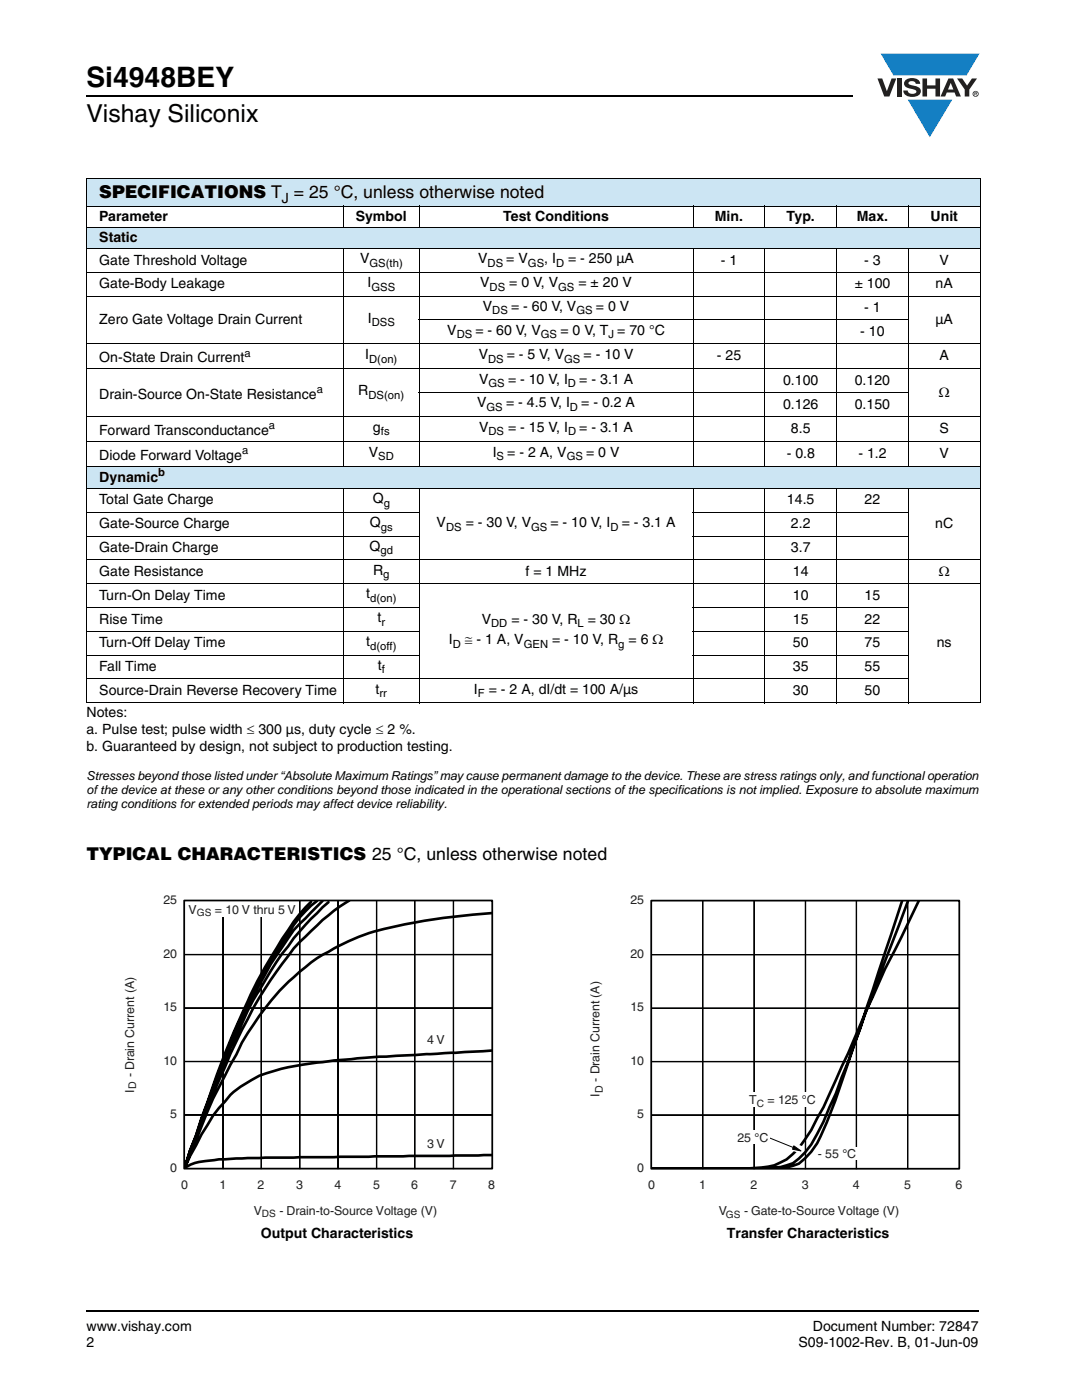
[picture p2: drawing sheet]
<svg xmlns="http://www.w3.org/2000/svg" width="216mm" height="279mm" viewBox="0 0 216 279" stroke-linecap="round" stroke-linejoin="round" font-family="sans-serif">
<defs><g id="words">
<text font-size="5.6" x="17.3" y="17.4">Si4948BEY</text>
<text font-size="4.9" x="17.3" y="24.4">Vishay Siliconix</text>
<g font-size="3.5">
<text x="19.8" y="39.6">SPECIFICATIONS T = 25 °C, unless otherwise noted</text>
<text x="17.3" y="171.7">TYPICAL CHARACTERISTICS 25 °C, unless otherwise noted</text>
</g>
<g font-size="2.8">
<text x="56.2" y="40.5">J</text>
<text x="19.8" y="44.1">Parameter</text>
<text x="71" y="44.1">Symbol</text>
<text x="100.4" y="44.1">Test Conditions</text>
<text x="142.6" y="44.1">Min.</text>
<text x="157" y="44.1">Typ.</text>
<text x="171" y="44.1">Max.</text>
<text x="185.7" y="44.1">Unit</text>
<text x="19.8" y="48.3">Static</text>
<text x="19.8" y="52.8">Gate Threshold Voltage</text>
<text x="71.8" y="52.5">V</text>
<text x="95.4" y="52.5">V</text>
<text x="101" y="52.5">= V</text>
<text x="108.6" y="52.5">, I</text>
<text x="113.4" y="52.5">= - 250 µA</text>
<text x="143.8" y="52.8">- 1</text>
<text x="172.4" y="52.8">- 3</text>
<text x="187.5" y="52.8">V</text>
<text x="19.8" y="57.6">Gate-Body Leakage</text>
<text x="73.3" y="57.3">I</text>
<text x="95.8" y="57.3">V</text>
<text x="101.6" y="57.3">= 0 V, V</text>
<text x="115.4" y="57.3">= ± 20 V</text>
<text x="170.5" y="57.6">± 100</text>
<text x="186.7" y="57.6">nA</text>
<text x="19.8" y="64.7">Zero Gate Voltage Drain Current</text>
<text x="73.4" y="64.4">I</text>
<text x="96.3" y="62">V</text>
<text x="102" y="62">= - 60 V, V</text>
<text x="118.9" y="62">= 0 V</text>
<text x="172.4" y="62.3">- 1</text>
<text x="186.6" y="64.7">µA</text>
<text x="72.9" y="71.7">I</text>
<text x="89.2" y="66.8">V</text>
<text x="94.9" y="66.8">= - 60 V, V</text>
<text x="95.5" y="71.7">V</text>
<text x="101.2" y="71.7">= - 5 V, V</text>
<text x="111.8" y="66.8">= 0 V, T = 70 °C</text>
<text x="116.5" y="71.7">= - 10 V</text>
<text x="143" y="71.9">- 25</text>
<text x="171.7" y="67.1">- 10</text>
<text x="187.5" y="71.9">A</text>
<text x="19.8" y="72.3">On-State Drain Current</text>
<text x="95.6" y="76.5">V</text>
<text x="101.4" y="76.5">= - 10 V, I</text>
<text x="115.6" y="76.5">= - 3.1 A</text>
<text x="156.3" y="76.8">0.100</text>
<text x="170.6" y="76.8">0.120</text>
<text x="19.8" y="79.5">Drain-Source On-State Resistance</text>
<text x="71.5" y="78.9">R</text>
<text x="95.2" y="81.3">V</text>
<text x="101" y="81.3">= - 4.5 V, I</text>
<text x="116" y="81.3">= - 0.2 A</text>
<text x="156.3" y="81.5">0.126</text>
<text x="170.6" y="81.5">0.150</text>
<text x="187.3" y="79.2">Ω</text>
<text x="19.8" y="86.8">Forward Transconductance</text>
<text x="74.4" y="86.1">g</text>
<text x="95.6" y="86.1">V</text>
<text x="101.4" y="86.1">= - 15 V, I</text>
<text x="115.6" y="86.1">= - 3.1 A</text>
<text x="157.8" y="86.4">8.5</text>
<text x="187.5" y="86.4">S</text>
<text x="19.8" y="91.8">Diode Forward Voltage</text>
<text x="73.6" y="91.1">V</text>
<text x="98.3" y="91.1">I</text>
<text x="101.2" y="91.1">= - 2 A, V</text>
<text x="116.9" y="91.1">= 0 V</text>
<text x="157" y="91.4">- 0.8</text>
<text x="171.3" y="91.4">- 1.2</text>
<text x="187.5" y="91.4">V</text>
<text x="19.8" y="96.2">Dynamic</text>
<text x="19.8" y="100.7">Total Gate Charge</text>
<text x="74.4" y="100.4">Q</text>
<text x="157" y="100.7">14.5</text>
<text x="172.5" y="100.7">22</text>
<text x="19.8" y="105.4">Gate-Source Charge</text>
<text x="73.8" y="105.2">Q</text>
<text x="87.1" y="105.2">V</text>
<text x="92.9" y="105.2">= - 30 V, V</text>
<text x="109.9" y="105.2">= - 10 V, I</text>
<text x="124.1" y="105.2">= - 3.1 A</text>
<text x="157.8" y="105.4">2.2</text>
<text x="186.6" y="105.4">nC</text>
<text x="19.8" y="110.2">Gate-Drain Charge</text>
<text x="73.7" y="109.9">Q</text>
<text x="157.8" y="110.2">3.7</text>
<text x="19.8" y="119.7">Turn-On Delay Time</text>
<text x="19.8" y="114.9">Gate Resistance</text>
<text x="73.1" y="119.4">t</text>
<text x="74.4" y="114.7">R</text>
<text x="104.9" y="114.9">f = 1 MHz</text>
<text x="158.2" y="119.7">10</text>
<text x="158.2" y="114.9">14</text>
<text x="172.5" y="119.7">15</text>
<text x="187.3" y="114.9">Ω</text>
<text x="19.8" y="124.4">Rise Time</text>
<text x="75.3" y="124.2">t</text>
<text x="96.1" y="124.5">V</text>
<text x="102" y="124.5">= - 30 V, R</text>
<text x="117.3" y="124.5">= 30 Ω</text>
<text x="158.2" y="124.4">15</text>
<text x="172.5" y="124.4">22</text>
<text x="19.8" y="129.2">Turn-Off Delay Time</text>
<text x="73.1" y="128.9">t</text>
<text x="89.6" y="128.6">I</text>
<text x="92.8" y="128.6">≅ - 1 A, V</text>
<text x="110.2" y="128.6">= - 10 V, R</text>
<text x="125.4" y="128.6">= 6 Ω</text>
<text x="158.2" y="129.2">50</text>
<text x="172.5" y="129.2">75</text>
<text x="186.9" y="129.2">ns</text>
<text x="19.8" y="133.9">Fall Time</text>
<text x="75.4" y="133.7">t</text>
<text x="158.2" y="133.9">35</text>
<text x="172.5" y="133.9">55</text>
<text x="17.3" y="143.2">Notes:</text>
<text x="19.8" y="138.7">Source-Drain Reverse Recovery Time</text>
<text x="75" y="138.4">t</text>
<text x="94.6" y="138.4">I</text>
<text x="97.5" y="138.4">= - 2 A, dI/dt = 100 A/µs</text>
<text x="158.2" y="138.7">30</text>
<text x="172.5" y="138.7">50</text>
<text x="17.3" y="146.5">a. Pulse test; pulse width ≤ 300 µs, duty cycle ≤ 2 %.</text>
<text x="17.3" y="149.9">b. Guaranteed by design, not subject to production testing.</text>
<text x="52" y="247.1">Output Characteristics</text>
<text x="145" y="247.1">Transfer Characteristics</text>
<text x="17.3" y="265.6">www.vishay.com</text>
<text x="17.3" y="268.8">2</text>
<text x="159.3" y="268.8">S09-1002-Rev. B, 01-Jun-09</text>
<text x="162.2" y="265.6">Document Number: 72847</text>
</g>
<g font-size="2.5">
<text x="17.3" y="155.7">Stresses beyond those listed under “Absolute Maximum Ratings” may cause permanent damage to the device. These are stress ratings only, and functional operation</text>
<text x="17.3" y="158.5">of the device at these or any other conditions beyond those indicated in the operational sections of the specifications is not implied. Exposure to absolute maximum</text>
<text x="17.3" y="161.3">rating conditions for extended periods may affect device reliability.</text>
<text x="150.5" y="227.8">°C</text>
</g>
<g font-size="2.5" fill="#231f20">
<text x="32.6" y="180.5">25</text>
<text x="37.6" y="182.4">V</text>
<text x="42.9" y="182.4">= 10 V thru 5 V</text>
<text x="125.8" y="180.5">25</text>
<text x="32.6" y="191.1">20</text>
<text x="125.8" y="191.2">20</text>
<text x="32.6" y="201.8">15</text>
<text x="125.8" y="201.8">15</text>
<text x="85.2" y="208.4">4 V</text>
<text x="26.8" y="215" transform="rotate(-90 26.8 215)">- Drain Current (A)</text>
<text x="32.6" y="212.5">10</text>
<text x="119.6" y="215.9" transform="rotate(-90 119.6 215.9)">- Drain Current (A)</text>
<text x="125.8" y="212.5">10</text>
<text x="26.8" y="218.1" transform="rotate(-90 26.8 218.1)">I</text>
<text x="119.6" y="219" transform="rotate(-90 119.6 219)">I</text>
<text x="149.5" y="220.4">T</text>
<text x="153.1" y="220.4">= 125 °</text>
<text x="161" y="220.4">C</text>
<text x="34" y="223.2">5</text>
<text x="127.2" y="223.2">5</text>
<text x="147.1" y="227.8">25</text>
<text x="34" y="233.8">0</text>
<text x="85.2" y="229">3 V</text>
<text x="127.2" y="233.8">0</text>
<text x="163.2" y="231">- 55 °C</text>
<text x="36.2" y="237.3">0</text>
<text x="43.8" y="237.3">1</text>
<text x="51.4" y="237.3">2</text>
<text x="59.1" y="237.3">3</text>
<text x="66.7" y="237.3">4</text>
<text x="74.4" y="237.3">5</text>
<text x="82.1" y="237.3">6</text>
<text x="89.8" y="237.3">7</text>
<text x="97.4" y="237.3">8</text>
<text x="129.4" y="237.3">0</text>
<text x="139.5" y="237.3">1</text>
<text x="149.8" y="237.3">2</text>
<text x="160" y="237.3">3</text>
<text x="170.2" y="237.3">4</text>
<text x="180.4" y="237.3">5</text>
<text x="190.6" y="237.3">6</text>
<text x="50.6" y="242.5">V</text>
<text x="55.8" y="242.5">- Drain-to-Source Voltage (V)</text>
<text x="143.4" y="242.5">V</text>
<text x="148.5" y="242.5">- Gate-to-Source Voltage (V)</text>
</g>
<g font-size="2.2">
<text x="73.7" y="53.3">GS(th)</text>
<text x="97.3" y="53.3">DS</text>
<text x="105.3" y="53.3">GS</text>
<text x="111" y="53.3">D</text>
<text x="74.1" y="58">GSS</text>
<text x="97.7" y="58">DS</text>
<text x="111.4" y="58">GS</text>
<text x="74.2" y="65.1">DSS</text>
<text x="98.2" y="62.8">DS</text>
<text x="115" y="62.8">GS</text>
<text x="48.8" y="71.2">a</text>
<text x="91.1" y="67.5">DS</text>
<text x="107.9" y="67.5">GS</text>
<text x="121.4" y="67.5">J</text>
<text x="73.7" y="72.4">D(on)</text>
<text x="97.4" y="72.4">DS</text>
<text x="97.5" y="77.2">GS</text>
<text x="112.6" y="72.4">GS</text>
<text x="113.3" y="77.2">D</text>
<text x="63.2" y="78.4">a</text>
<text x="73.5" y="79.6">DS(on)</text>
<text x="97.1" y="82">GS</text>
<text x="113.7" y="82">D</text>
<text x="53.6" y="85.7">a</text>
<text x="76" y="86.8">fs</text>
<text x="97.5" y="86.8">DS</text>
<text x="113.3" y="86.8">D</text>
<text x="31.6" y="95.1">b</text>
<text x="48.3" y="90.6">a</text>
<text x="75.5" y="91.8">SD</text>
<text x="99.1" y="91.8">S</text>
<text x="113.1" y="91.8">GS</text>
<text x="76.6" y="101.1">g</text>
<text x="76" y="105.9">gs</text>
<text x="89" y="105.9">DS</text>
<text x="106" y="105.9">GS</text>
<text x="121.8" y="105.9">D</text>
<text x="75.9" y="110.6">gd</text>
<text x="76.5" y="115.4">g</text>
<text x="73.9" y="120.1">d(on)</text>
<text x="76.1" y="124.9">r</text>
<text x="98" y="125.2">DD</text>
<text x="115.3" y="125.2">L</text>
<text x="73.9" y="129.6">d(off)</text>
<text x="90.3" y="129.3">D</text>
<text x="104.5" y="129.3">GEN</text>
<text x="123.4" y="129.3">g</text>
<text x="76.2" y="134.4">f</text>
<text x="75.7" y="139.1">rr</text>
<text x="95.3" y="139.1">F</text>
</g>
<g font-size="2.1" fill="#231f20">
<text x="27.2" y="217.3" transform="rotate(-90 27.2 217.3)">D</text>
<text x="120.3" y="218.2" transform="rotate(-90 120.3 218.2)">D</text>
</g>
<g font-size="2" fill="#231f20">
<text x="39.2" y="182.9">GS</text>
<text x="151" y="220.9">C</text>
<text x="52.3" y="243">DS</text>
<text x="144.8" y="243">GS</text>
</g>
</g></defs>
<path d="M17.1 18.9h.2v.3h-.2zM17.1 261.5h.2v.4h-.2z" fill="#000"/>
<path d="M17.3 19.1h152.9M17.3 261.7h178.1" fill="none" stroke="#000" stroke-width=".36"/>
<path d="M175.1 10.7h20.4v16.7h-20.4z" fill="#fff"/>
<g fill="#147fc3">
<path d="M175.7 10.7h19.7l-2.5 4.4h-3.8h-10.8z"/>
<path d="M181.1 19.9h8.9l-4.5 7.5z"/>
</g>
<g fill="#231f20">
<path d="M175.1 15.7h.9l1 2.5 .9-2.5h.9l-1.3 3.6h-1.1z"/>
<path d="M179 15.7h.9v3.6h-.9z"/>
<path d="M180.7 16a2.1 2.1 0 0 1 2.8 .3l.1 .4h-.9a.79 .79 0 0 0-.7-.5 .79 .79 0 0 0-.7 .4l.2 .3 1 .2a1.08 1.08 0 0 1 1.2 1.1 1.08 1.08 0 0 1-1.1 1.1 1.73 1.73 0 0 1-2.4-1.2h.9a.96 .96 0 0 0 .8 .6 .96 .96 0 0 0 1-.4 1.31 1.31 0 0 0-1.3-.6 1.03 1.03 0 0 1-1-.6 1.03 1.03 0 0 1 .1-1.1z"/>
<path d="M184.1 15.7h.9v1.3h1.7v-1.3h.9v3.6h-.9v-1.6h-1.7v1.6h-.9z"/>
<path d="M191 15.7h1l1 1.4 .9-1.4h1.1l-1.6 2.2v1.4h-.9v-1.4z"/>
<path d="M189.7 16.5l.5 1.4h-1zM189.2 15.7l-1.5 3.6h.9l.3-.8h1.6l.3 .8h.9l-1.5-3.6z"/>
<path d="M194.2 18.7a.46 .46 0 0 1 .9 0 .46 .46 0 0 1-.9 0zM194.1 18.7a.6 .6 0 0 0 1.2 0 .6 .6 0 0 0-1.2 0z"/>
<path d="M194.6 18.5h.2v.2h-.2zM194.4 18.4v.7h.2v-.3l.3 .3-.1-.3 .1-.2v-.2z"/>
</g>
<g fill="#cce5f3">
<path d="M17.3 35.6h178.3v5.5h-178.3z"/>
<path d="M17.3 45.4h178.3v4.2h-178.3z"/>
<path d="M17.3 93.1h178.3v4.4h-178.3z"/>
</g>
<g fill="none" stroke="#000" stroke-width=".2">
<path d="M17.2 35.6h178.5M17.3 35.7v9.6M195.6 35.7v9.6M17.2 41.1h121M17.2 45.4h178.5M17.2 49.6h178.5M17.2 54.4h178.5M17.2 59.1h178.5M17.3 45.5v4M17.3 49.7v43.3M68.6 41v4.5M68.6 49.5v43.7"/>
<path d="M83.6 41v4.5M83.6 49.5v43.7M138.3 41v4.5M138.3 49.5v43.7M138.4 41.1h42.8M152.6 41v4.5M152.6 49.5v43.7M166.9 41v4.5M166.9 49.5v43.7M181.3 41v4.5M181.3 49.5v43.7M181.3 41.1h14.4"/>
<path d="M195.6 45.5v4M195.6 49.7v43.3M17.2 68.6h178.5M17.2 73.6h178.5M83.5 63.9h97.8M83.5 78.3h97.8M17.2 83.1h178.5M17.2 88.1h178.5M17.2 93.1h178.5M17.2 97.5h178.5M17.3 93.2v4.2M17.3 97.6v42.5"/>
<path d="M68.6 97.4v42.9M83.6 97.4v42.9M138.3 97.4v42.9M152.6 97.4v42.9M166.9 97.4v42.9M181.3 97.4v42.9M195.6 93.2v4.2M195.6 97.6v42.5M17.2 102.2h66.5M17.2 107h66.5M17.2 111.7h178.5M17.2 116.5h178.5"/>
<path d="M138.2 102.2h43.1M138.2 107h43.1M17.2 121.2h66.5M17.2 126h66.5M17.2 130.7h66.5M17.2 135.5h164.1M138.2 121.2h43.1M138.2 126h43.1M138.2 130.7h43.1M17.2 140.2h121M138.4 140.2h42.8M181.3 140.2h14.4"/>
</g>
<path d="M24.6 178.4h76.6v65h-76.6z" fill="#fff"/>
<g fill="none" stroke="#000" stroke-width=".2">
<path d="M44.5 179.8v53.4zM44.5 179.8v53.4M52.1 179.8l.1 53.4zM52.1 179.8v53.4M59.8 179.8l.1 53.4zM59.8 179.8v53.4M67.4 179.8l.1 53.4zM67.4 179.8v53.4M75.1 179.8l.1 53.4zM75.2 179.8v53.4M82.7 179.8l.1 53.4zM82.8 179.8v53.4"/>
<path d="M90.4 179.8l.1 53.4zM90.5 179.8v53.4M36.8 190.5l61.4 .1zM36.8 190.5h61.4M36.8 211.8l61.4 .1zM36.8 201.1l61.4 .1zM36.8 211.8h61.4M36.8 201.2h61.4M36.8 222.5l61.4 .1zM36.8 222.5h61.4"/>
</g>
<path d="M62.1 180a27.7 27.7 0 0 0-4.6 5.6 128.2 128.2 0 0 0-14.5 29.8l-3.9 11.1-1.2 3.1-1.1 3.5M63.3 179.8a22.6 22.6 0 0 0-5.8 6.6l-3.5 5.3a92.9 92.9 0 0 0-5.7 11 258.3 258.3 0 0 0-9.2 24l-1.2 2.9-1.1 3.5M64.4 179.8l-3.4 3.5a19.4 19.4 0 0 0-4.7 5.7l-1.1 1.6a97.1 97.1 0 0 0-5.7 10.5l-1.2 2.2-2.5 5.8a107.4 107.4 0 0 0-4.4 11.3l-3.5 9.3-1.1 3.4M69.6 179.8a50.6 50.6 0 0 0-9.8 8.2 82.4 82.4 0 0 0-12.6 19.8l-2.3 5.2a134 134 0 0 0-5.8 14.1l-2.3 6M65.5 180.1l-2.2 2.2a40.5 40.5 0 0 0-5.8 6.6 79.5 79.5 0 0 0-6.4 9.7l-1.6 3.1-3.5 7.3a503.7 503.7 0 0 0-9.2 24.1M98.2 182.2a113.5 113.5 0 0 0-25.4 4.3 49.3 49.3 0 0 0-10.7 5.6 49.9 49.9 0 0 0-14.9 18.4l-1.2 2a96.2 96.2 0 0 0-6.9 15.1l-2.3 5.5M98.2 209.7l-18.5 1a211.8 211.8 0 0 0-17.2 1.5l-3.6 .5a23.6 23.6 0 0 0-12.9 5.8l-2.3 2.6a68.2 68.2 0 0 0-5.8 9.6l-1.1 2.4M98.2 230.5l-45.3 .5-4.6 .2a54.3 54.3 0 0 0-9.3 .9l-1.4 .6-.8 .4" fill="none" stroke="#000" stroke-width=".53"/>
<path d="M37.3 179.9h20.6v3.1h-20.6z" fill="#fff"/>
<path d="M36.8 179.7h61.4v53.5h-61.4z" fill="none" stroke="#000" stroke-width=".35"/>
<path d="M117.5 178.4h77.8v65h-77.8z" fill="#fff"/>
<g fill="none" stroke="#000" stroke-width=".2">
<path d="M140.2 179.8l.1 53.5zM140.2 179.8v53.5M150.4 179.8l.1 53.5zM150.5 179.8v53.5M160.7 179.8l.1 53.5zM160.7 179.8v53.5M170.8 179.8l.1 53.5zM170.9 179.8v53.5M181.1 179.8l.1 53.5zM181.1 179.8v53.5M130 190.5l61.4 .1zM130 190.5h61.4"/>
<path d="M130 211.8l61.4 .1zM130 201.2h61.4zM130 211.9h61.4M130 201.2h61.4M130 222.5l61.4 .1zM130 222.5h61.4"/>
</g>
<path d="M180 179.8l-3.4 10.3a910.8 910.8 0 0 1-11.5 33.6 27.7 27.7 0 0 1-3.2 6.2l-2.5 2.3a10.9 10.9 0 0 1-4.9 1h-24.5M181.2 179.8l-8.3 21.9-3.7 10.2-2.4 6.4-1.3 2.7a35.1 35.1 0 0 1-4.8 8.9l-2.5 2.2a10.9 10.9 0 0 1-4.9 1l-23.3 .1M183.3 179.8l-3.4 7.2a209.6 209.6 0 0 0-8.2 17.5l-2.5 5.7-4.9 10.8-1.2 2.2a25 25 0 0 1-4.9 7.1 9.8 9.8 0 0 1-7.3 2.8l-20.9 .1" fill="none" stroke="#000" stroke-width=".53"/>
<path d="M129.9 179.7h61.5v53.6h-61.5z" fill="none" stroke="#000" stroke-width=".35"/>
<g fill="#fff">
<path d="M149 218.1h14.4v2.9h-14.4z"/>
<path d="M166.2 229h9.1v2.5h-9.1z"/>
</g>
<path d="M153.5 226.1l6.8 2.7-.6 1.5-6.8-2.8z" fill="#fff"/>
<path d="M158.4 228.7l1.4 1-1.7-.3z" fill="#000"/>
<path d="M153.5 227.1l4.8 1.9M158.4 228.7l1.4 1-1.7-.3z" fill="none" stroke="#000" stroke-width=".2"/>
<path d="M146.5 225.6h7.1v2.8h-7.1z" fill="#fff"/>
<use href="#words"/>
</svg>
